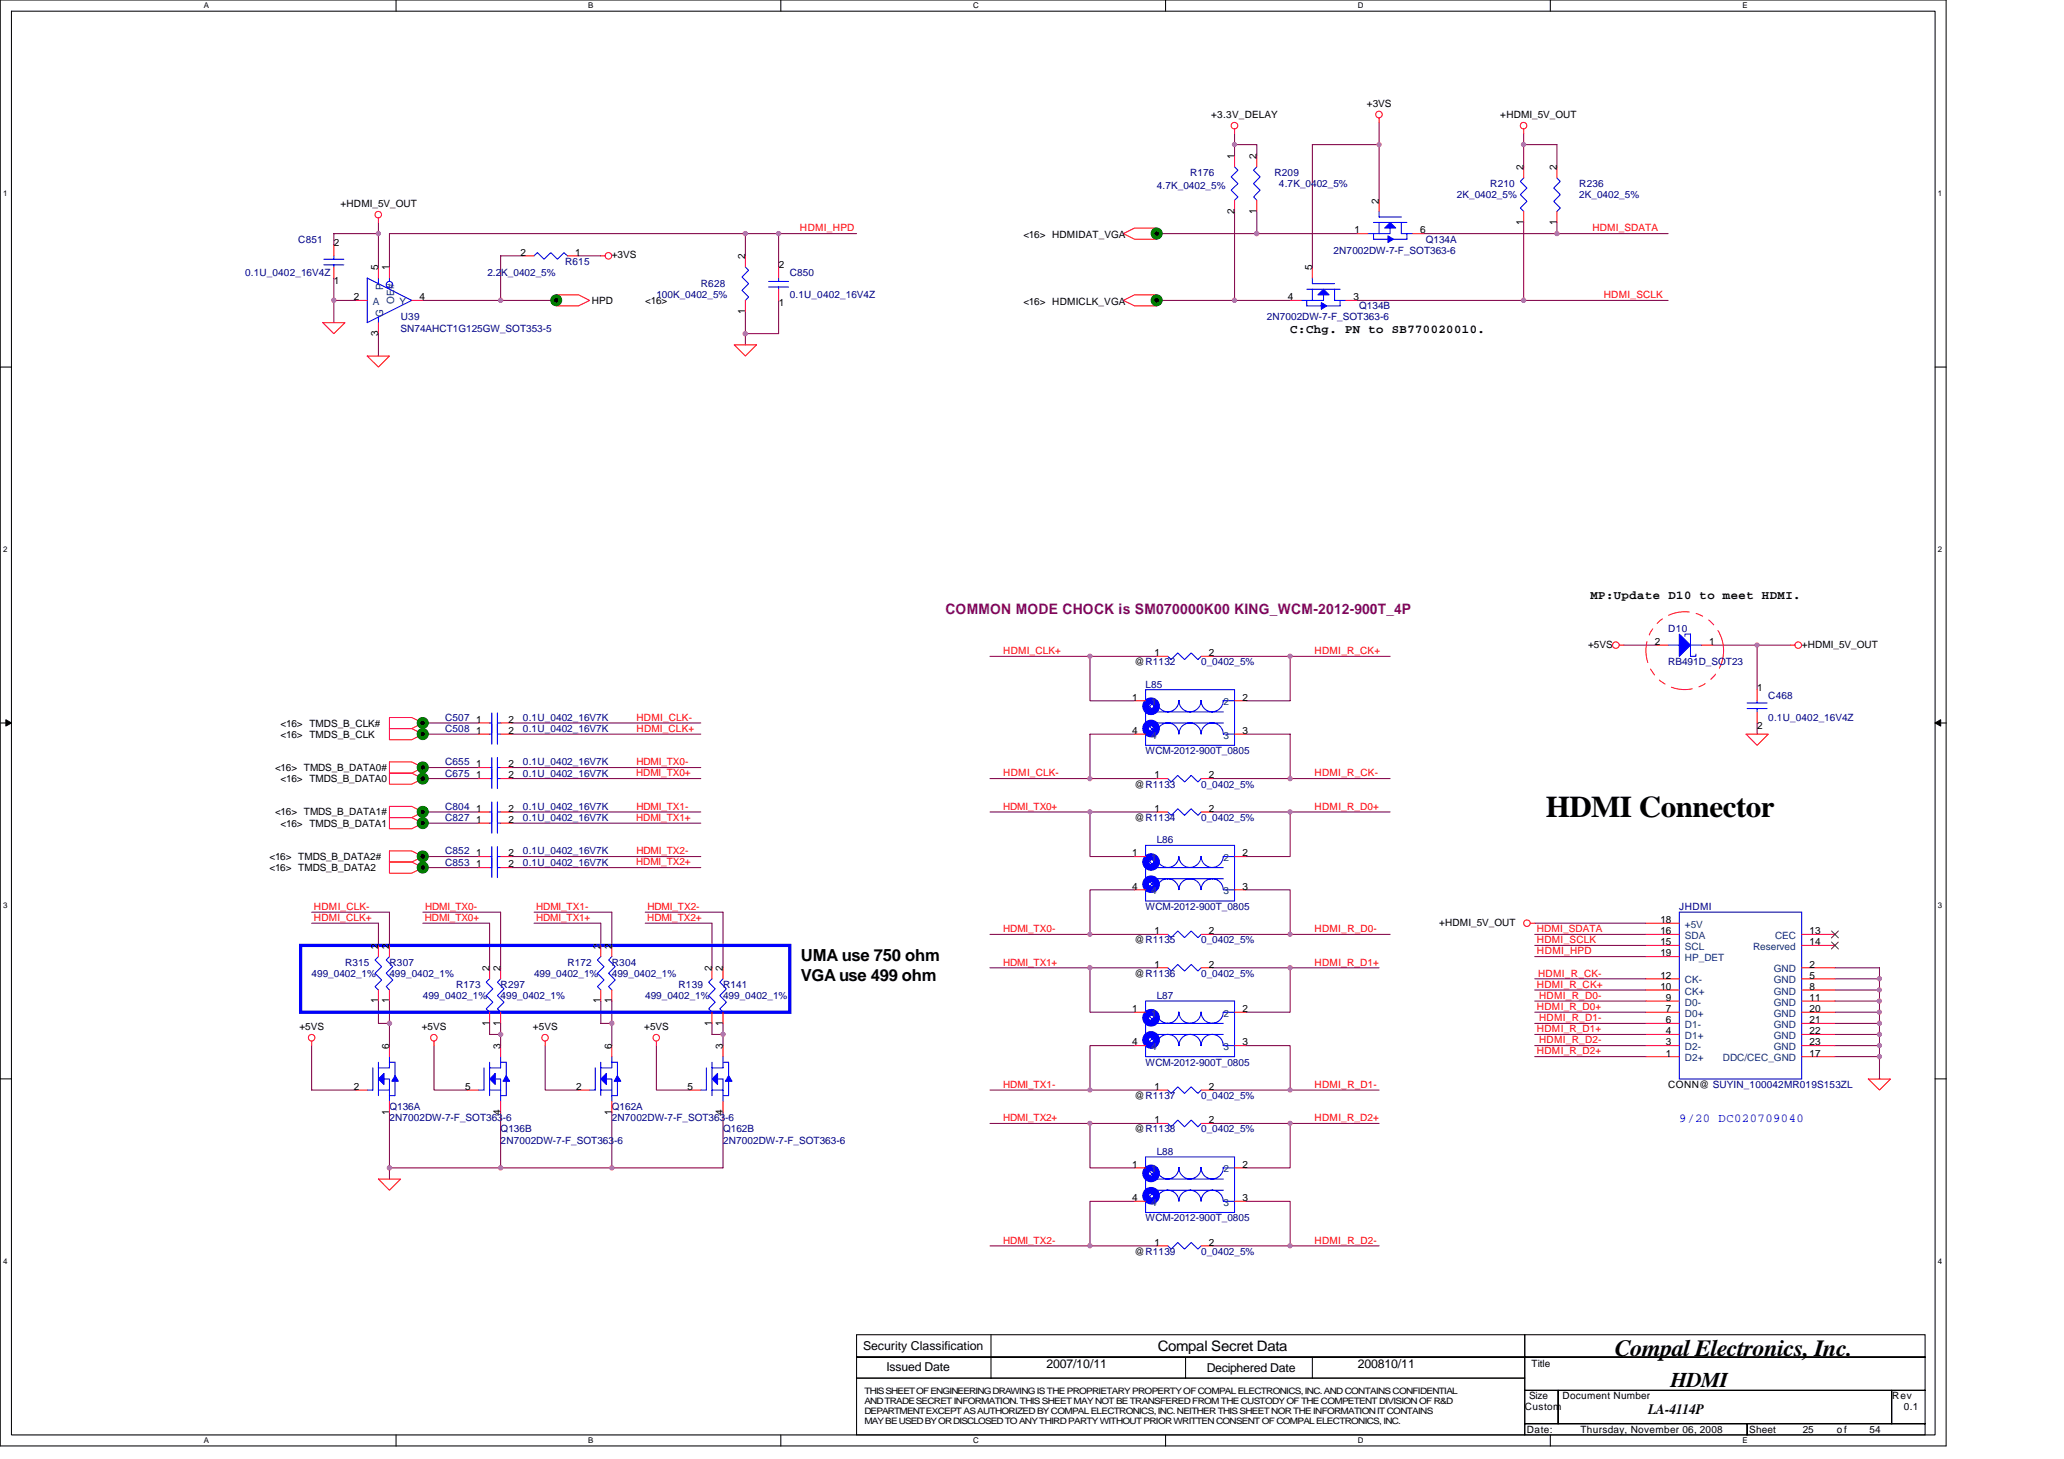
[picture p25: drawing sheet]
<svg xmlns="http://www.w3.org/2000/svg" width="297mm" height="210mm" viewBox="0 0 297 210" stroke-linecap="round" stroke-linejoin="round" font-family="sans-serif">
<defs><g id="words">
<text font-size="4.3" x="222.5" y="117.6">HDMI Connector</text>
<text font-size="3.3" x="232.4" y="195.1">Compal Electronics, Inc.</text>
<text font-size="3" x="240.4" y="199.6">HDMI</text>
<g font-size="2.4">
<text x="115.3" y="138.2">UMA use 750 ohm</text>
<text x="115.3" y="141.1">VGA use 499 ohm</text>
</g>
<text font-size="2.1" fill="#800080" x="136.1" y="88.3">COMMON MODE CHOCK is SM070000K00 KING_WCM-2012-900T_4P</text>
<g font-size="2.1">
<text x="166.6" y="194.4">Compal Secret Data</text>
<text x="237.2" y="203.5">LA-4114P</text>
</g>
<g font-size="1.8">
<text x="185.7" y="47.8">C:Chg. PN to SB770020010.</text>
<text x="228.9" y="86.2">MP:Update D10 to meet HDMI.</text>
<text x="124.2" y="194.2">Security Classification</text>
<text x="127.6" y="197.3">Issued Date</text>
<text x="150.6" y="196.8">2007/10/11</text>
<text x="173.7" y="197.4">Deciphered Date</text>
<text x="195.4" y="196.8">200810/11</text>
</g>
<text font-size="1.8" fill="#00f" x="241.7" y="161.4">9/20 DC020709040</text>
<g font-size="1.4">
<text x="174.3" y="17">+3.3V_DELAY</text>
<text x="196.7" y="15.4">+3VS</text>
<text x="215.9" y="17">+HDMI_5V_OUT</text>
<text x="177.6" y="22.9" transform="rotate(-90 177.6 22.9)">1</text>
<text x="180.8" y="22.9" transform="rotate(-90 180.8 22.9)">2</text>
<text x="49" y="29.8">+HDMI_5V_OUT</text>
<text x="198.5" y="29.3" transform="rotate(-90 198.5 29.3)">2</text>
<text x="219.3" y="24.5" transform="rotate(-90 219.3 24.5)">2</text>
<text x="224" y="24.5" transform="rotate(-90 224 24.5)">2</text>
<text x="48.1" y="35.4">2</text>
<text x="147.3" y="34.3">&lt;16&gt; HDMIDAT_VGA</text>
<text x="177.6" y="30.7" transform="rotate(-90 177.6 30.7)">2</text>
<text x="180.8" y="30.7" transform="rotate(-90 180.8 30.7)">1</text>
<text x="194.9" y="33.6">1</text>
<text x="204.4" y="33.6">6</text>
<text x="219.3" y="32.3" transform="rotate(-90 219.3 32.3)">1</text>
<text x="224" y="32.3" transform="rotate(-90 224 32.3)">1</text>
<text x="48.1" y="40.8">1</text>
<text x="54.4" y="38.9" transform="rotate(-90 54.4 38.9)">5</text>
<text x="56" y="38.9" transform="rotate(-90 56 38.9)">1</text>
<text x="74.9" y="36.8">2</text>
<text x="82.8" y="36.8">1</text>
<text x="88" y="37.1">+3VS</text>
<text x="107.2" y="37.3" transform="rotate(-90 107.2 37.3)">2</text>
<text x="112.1" y="38.6">2</text>
<text x="188.8" y="38.9" transform="rotate(-90 188.8 38.9)">5</text>
<text x="50.9" y="43.2">2</text>
<text x="60.4" y="43.2">4</text>
<text x="85.2" y="43.7">HPD</text>
<text x="92.9" y="43.7">&lt;16&gt;</text>
<text x="107.2" y="45.1" transform="rotate(-90 107.2 45.1)">1</text>
<text x="112.1" y="44">1</text>
<text x="147.3" y="43.9">&lt;16&gt; HDMICLK_VGA</text>
<text x="185.4" y="43.2">4</text>
<text x="194.8" y="43.2">3</text>
<text x="54.4" y="48.3" transform="rotate(-90 54.4 48.3)">3</text>
<text x="163.3" y="95.7">@R1132</text>
<text x="166.1" y="94.4">1</text>
<text x="174" y="94.4">2</text>
<text x="228.6" y="93.2">+5VS</text>
<text x="238.1" y="92.8">2</text>
<text x="246" y="92.8">1</text>
<text x="259.3" y="93.2">+HDMI_5V_OUT</text>
<text x="162.9" y="100.8">1</text>
<text x="178.8" y="100.8">2</text>
<text x="252.9" y="99.4">1</text>
<text x="40.4" y="106.1">&lt;16&gt; TMDS_B_CLK</text>
<text x="40.4" y="104.5">&lt;16&gt; TMDS_B_CLK#</text>
<text x="68.5" y="105.6">1</text>
<text x="68.5" y="104">1</text>
<text x="73.2" y="105.6">2</text>
<text x="73.2" y="104">2</text>
<text x="162.9" y="105.6">4</text>
<text x="178.8" y="105.6">3</text>
<text x="252.9" y="104.8">2</text>
<text x="39.6" y="110.9">&lt;16&gt; TMDS_B_DATA0#</text>
<text x="40.4" y="112.5">&lt;16&gt; TMDS_B_DATA0</text>
<text x="68.5" y="110.4">1</text>
<text x="68.5" y="112">1</text>
<text x="73.2" y="110.4">2</text>
<text x="73.2" y="112">2</text>
<text x="163.3" y="113.3">@R1133</text>
<text x="166.1" y="112">1</text>
<text x="174" y="112">2</text>
<text x="39.6" y="117.3">&lt;16&gt; TMDS_B_DATA1#</text>
<text x="40.4" y="118.9">&lt;16&gt; TMDS_B_DATA1</text>
<text x="68.5" y="118.4">1</text>
<text x="68.5" y="116.8">1</text>
<text x="73.2" y="118.4">2</text>
<text x="73.2" y="116.8">2</text>
<text x="163.3" y="118.1">@R1134</text>
<text x="166.1" y="116.8">1</text>
<text x="174" y="116.8">2</text>
<text x="38.8" y="125.3">&lt;16&gt; TMDS_B_DATA2</text>
<text x="38.8" y="123.7">&lt;16&gt; TMDS_B_DATA2#</text>
<text x="68.5" y="124.8">1</text>
<text x="68.5" y="123.2">1</text>
<text x="73.2" y="124.8">2</text>
<text x="73.2" y="123.2">2</text>
<text x="162.9" y="123.2">1</text>
<text x="178.8" y="123.2">2</text>
<text x="162.9" y="128">4</text>
<text x="178.8" y="128">3</text>
<text x="54.4" y="136.5" transform="rotate(-90 54.4 136.5)">2</text>
<text x="56" y="136.5" transform="rotate(-90 56 136.5)">2</text>
<text x="86.4" y="136.5" transform="rotate(-90 86.4 136.5)">2</text>
<text x="88" y="136.5" transform="rotate(-90 88 136.5)">2</text>
<text x="163.3" y="135.7">@R1135</text>
<text x="166.1" y="134.4">1</text>
<text x="174" y="134.4">2</text>
<text x="207.1" y="133.2">+HDMI_5V_OUT</text>
<text x="238.9" y="136">15</text>
<text x="238.9" y="134.4">16</text>
<text x="238.9" y="132.8">18</text>
<text x="238.9" y="137.6">19</text>
<text x="260.4" y="136">14</text>
<text x="260.4" y="134.4">13</text>
<text x="70.4" y="139.7" transform="rotate(-90 70.4 139.7)">2</text>
<text x="72" y="139.7" transform="rotate(-90 72 139.7)">2</text>
<text x="102.4" y="139.7" transform="rotate(-90 102.4 139.7)">2</text>
<text x="104" y="139.7" transform="rotate(-90 104 139.7)">2</text>
<text x="163.3" y="140.5">@R1136</text>
<text x="166.1" y="139.2">1</text>
<text x="174" y="139.2">2</text>
<text x="238.9" y="142.4">10</text>
<text x="238.9" y="140.8">12</text>
<text x="239.8" y="144">9</text>
<text x="260.4" y="139.2">2</text>
<text x="260.4" y="140.8">5</text>
<text x="260.4" y="142.4">8</text>
<text x="260.4" y="144">11</text>
<text x="43.1" y="148.2">+5VS</text>
<text x="54.4" y="144.4" transform="rotate(-90 54.4 144.4)">1</text>
<text x="56" y="144.4" transform="rotate(-90 56 144.4)">1</text>
<text x="60.7" y="148.2">+5VS</text>
<text x="70.4" y="147.6" transform="rotate(-90 70.4 147.6)">1</text>
<text x="72" y="147.6" transform="rotate(-90 72 147.6)">1</text>
<text x="76.7" y="148.2">+5VS</text>
<text x="86.4" y="144.4" transform="rotate(-90 86.4 144.4)">1</text>
<text x="88" y="144.4" transform="rotate(-90 88 144.4)">1</text>
<text x="92.7" y="148.2">+5VS</text>
<text x="102.4" y="147.6" transform="rotate(-90 102.4 147.6)">1</text>
<text x="104" y="147.6" transform="rotate(-90 104 147.6)">1</text>
<text x="162.9" y="145.6">1</text>
<text x="178.8" y="145.6">2</text>
<text x="239.8" y="148.8">4</text>
<text x="239.8" y="147.2">6</text>
<text x="239.8" y="145.6">7</text>
<text x="260.4" y="145.6">20</text>
<text x="260.4" y="147.2">21</text>
<text x="260.4" y="148.8">22</text>
<text x="56" y="150.9" transform="rotate(-90 56 150.9)">6</text>
<text x="72" y="150.9" transform="rotate(-90 72 150.9)">3</text>
<text x="88" y="150.9" transform="rotate(-90 88 150.9)">6</text>
<text x="104" y="150.9" transform="rotate(-90 104 150.9)">3</text>
<text x="162.9" y="150.4">4</text>
<text x="178.8" y="150.4">3</text>
<text x="239.8" y="152">1</text>
<text x="239.8" y="150.4">3</text>
<text x="260.4" y="152">17</text>
<text x="260.4" y="150.4">23</text>
<text x="50.9" y="156.8">2</text>
<text x="56" y="160.4" transform="rotate(-90 56 160.4)">1</text>
<text x="66.9" y="156.8">5</text>
<text x="72" y="160.4" transform="rotate(-90 72 160.4)">4</text>
<text x="82.9" y="156.8">2</text>
<text x="88" y="160.4" transform="rotate(-90 88 160.4)">1</text>
<text x="98.9" y="156.8">5</text>
<text x="104" y="160.4" transform="rotate(-90 104 160.4)">4</text>
<text x="163.3" y="158.1">@R1137</text>
<text x="166.1" y="161.6">1</text>
<text x="166.1" y="156.8">1</text>
<text x="174" y="161.6">2</text>
<text x="174" y="156.8">2</text>
<text x="240.1" y="156.5">CONN@ SUYIN_100042MR019S153ZL</text>
<text x="162.9" y="168">1</text>
<text x="163.3" y="162.9">@R1138</text>
<text x="178.8" y="168">2</text>
<text x="162.9" y="172.8">4</text>
<text x="178.8" y="172.8">3</text>
<text x="166.1" y="179.2">1</text>
<text x="174" y="179.2">2</text>
<text x="163.3" y="180.5">@R1139</text>
<text x="220.4" y="196.7">Title</text>
<text x="219.5" y="202.9">Custom</text>
<text x="220.1" y="201.3">Size</text>
<text x="224.9" y="201.3">Document Number</text>
<text x="272.3" y="201.3">Rev</text>
<text x="274" y="202.9">0.1</text>
<text x="219.7" y="206.1">Date:</text>
<text x="227.4" y="206.1">Thursday, November 06, 2008</text>
<text x="251.8" y="206.1">Sheet</text>
<text x="259.4" y="206.1">25</text>
<text x="264.3" y="206.1">of</text>
<text x="269" y="206.1">54</text>
</g>
<g font-size="1.4" fill="#000080">
<text x="166.5" y="27.2">4.7K_0402_5%</text>
<text x="171.3" y="25.3">R176</text>
<text x="183.4" y="25.3">R209</text>
<text x="184.1" y="26.9">4.7K_0402_5%</text>
<text x="209.7" y="28.5">2K_0402_5%</text>
<text x="214.5" y="26.9">R210</text>
<text x="227.3" y="26.9">R236</text>
<text x="227.3" y="28.5">2K_0402_5%</text>
<text x="42.9" y="34.9">C851</text>
<text x="205.2" y="34.9">Q134A</text>
<text x="35.3" y="39.7">0.1U_0402_16V4Z</text>
<text x="70.1" y="39.7">2.2K_0402_5%</text>
<text x="81.3" y="38.1">R615</text>
<text x="100.9" y="41.3">R628</text>
<text x="113.7" y="39.7">C850</text>
<text x="191.9" y="36.5">2N7002DW-7-F_SOT363-6</text>
<text x="57.7" y="47.7">SN74AHCT1G125GW_SOT353-5</text>
<text x="57.7" y="46.1">U39</text>
<text x="94.5" y="42.9">100K_0402_5%</text>
<text x="113.7" y="42.9">0.1U_0402_16V4Z</text>
<text x="182.3" y="46.1">2N7002DW-7-F_SOT363-6</text>
<text x="195.6" y="44.5">Q134B</text>
<text x="172.9" y="95.7">0_0402_5%</text>
<text x="240.1" y="95.7">RB491D_SOT23</text>
<text x="240.1" y="90.9">D10</text>
<text x="164.9" y="98.9">L85</text>
<text x="254.5" y="100.5">C468</text>
<text x="64" y="105.3">C508</text>
<text x="64" y="103.7">C507</text>
<text x="75.3" y="105.3">0.1U_0402_16V7K</text>
<text x="75.3" y="103.7">0.1U_0402_16V7K</text>
<text x="254.5" y="103.7">0.1U_0402_16V4Z</text>
<text x="64" y="110.1">C655</text>
<text x="64" y="111.7">C675</text>
<text x="75.3" y="110.1">0.1U_0402_16V7K</text>
<text x="75.3" y="111.7">0.1U_0402_16V7K</text>
<text x="164.9" y="108.5">WCM-2012-900T_0805</text>
<text x="172.9" y="113.3">0_0402_5%</text>
<text x="64" y="118.1">C827</text>
<text x="64" y="116.5">C804</text>
<text x="75.3" y="118.1">0.1U_0402_16V7K</text>
<text x="75.3" y="116.5">0.1U_0402_16V7K</text>
<text x="172.9" y="118.1">0_0402_5%</text>
<text x="64" y="124.5">C853</text>
<text x="64" y="122.9">C852</text>
<text x="75.3" y="124.5">0.1U_0402_16V7K</text>
<text x="75.3" y="122.9">0.1U_0402_16V7K</text>
<text x="166.5" y="121.3">L86</text>
<text x="164.9" y="130.9">WCM-2012-900T_0805</text>
<text x="241.7" y="130.9">JHDMI</text>
<text x="172.9" y="135.7">0_0402_5%</text>
<text x="44.8" y="140.5">499_0402_1%</text>
<text x="49.7" y="138.9">R315</text>
<text x="56" y="138.9">R307</text>
<text x="56" y="140.5">499_0402_1%</text>
<text x="60.9" y="143.7">499_0402_1%</text>
<text x="65.7" y="142.1">R173</text>
<text x="72" y="142.1">R297</text>
<text x="72" y="143.7">499_0402_1%</text>
<text x="76.9" y="140.5">499_0402_1%</text>
<text x="81.7" y="138.9">R172</text>
<text x="88" y="138.9">R304</text>
<text x="88" y="140.5">499_0402_1%</text>
<text x="92.9" y="143.7">499_0402_1%</text>
<text x="97.7" y="142.1">R139</text>
<text x="104.1" y="142.1">R141</text>
<text x="104.1" y="143.7">499_0402_1%</text>
<text x="166.5" y="143.7">L87</text>
<text x="172.9" y="140.5">0_0402_5%</text>
<text x="164.9" y="153.3">WCM-2012-900T_0805</text>
<text x="56" y="159.7">Q136A</text>
<text x="56" y="161.3">2N7002DW-7-F_SOT363-6</text>
<text x="88" y="159.7">Q162A</text>
<text x="88" y="161.3">2N7002DW-7-F_SOT363-6</text>
<text x="172.9" y="158.1">0_0402_5%</text>
<text x="72" y="162.9">Q136B</text>
<text x="72" y="164.5">2N7002DW-7-F_SOT363-6</text>
<text x="104.1" y="162.9">Q162B</text>
<text x="104.1" y="164.5">2N7002DW-7-F_SOT363-6</text>
<text x="166.5" y="166.1">L88</text>
<text x="172.9" y="162.9">0_0402_5%</text>
<text x="164.9" y="175.7">WCM-2012-900T_0805</text>
<text x="172.9" y="180.5">0_0402_5%</text>
</g>
<g font-size="1.4" fill="#f00">
<text x="115.1" y="33.3">HDMI_HPD</text>
<text x="229.2" y="33.3">HDMI_SDATA</text>
<text x="230.8" y="42.9">HDMI_SCLK</text>
<text x="144.4" y="94.1">HDMI_CLK+</text>
<text x="189.2" y="94.1">HDMI_R_CK+</text>
<text x="91.6" y="105.3">HDMI_CLK+</text>
<text x="91.6" y="103.7">HDMI_CLK-</text>
<text x="91.6" y="111.7">HDMI_TX0+</text>
<text x="91.6" y="110.1">HDMI_TX0-</text>
<text x="144.4" y="111.7">HDMI_CLK-</text>
<text x="189.2" y="111.7">HDMI_R_CK-</text>
<text x="91.6" y="118.1">HDMI_TX1+</text>
<text x="91.6" y="116.5">HDMI_TX1-</text>
<text x="144.4" y="116.5">HDMI_TX0+</text>
<text x="189.2" y="116.5">HDMI_R_D0+</text>
<text x="91.6" y="124.5">HDMI_TX2+</text>
<text x="91.6" y="122.9">HDMI_TX2-</text>
<text x="45.2" y="130.9">HDMI_CLK-</text>
<text x="61.2" y="130.9">HDMI_TX0-</text>
<text x="77.2" y="130.9">HDMI_TX1-</text>
<text x="93.2" y="130.9">HDMI_TX2-</text>
<text x="45.2" y="132.5">HDMI_CLK+</text>
<text x="61.1" y="132.5">HDMI_TX0+</text>
<text x="77.1" y="132.5">HDMI_TX1+</text>
<text x="93.2" y="132.5">HDMI_TX2+</text>
<text x="144.4" y="134.1">HDMI_TX0-</text>
<text x="189.2" y="134.1">HDMI_R_D0-</text>
<text x="221.2" y="137.3">HDMI_HPD</text>
<text x="221.2" y="135.7">HDMI_SCLK</text>
<text x="221.2" y="134.1">HDMI_SDATA</text>
<text x="144.4" y="138.9">HDMI_TX1+</text>
<text x="189.2" y="138.9">HDMI_R_D1+</text>
<text x="221.2" y="142.1">HDMI_R_CK+</text>
<text x="221.4" y="140.5">HDMI_R_CK-</text>
<text x="221.5" y="143.7">HDMI_R_D0-</text>
<text x="221.2" y="148.5">HDMI_R_D1+</text>
<text x="221.2" y="145.3">HDMI_R_D0+</text>
<text x="221.5" y="146.9">HDMI_R_D1-</text>
<text x="221.2" y="151.7">HDMI_R_D2+</text>
<text x="221.5" y="150.1">HDMI_R_D2-</text>
<text x="144.4" y="161.3">HDMI_TX2+</text>
<text x="144.4" y="156.5">HDMI_TX1-</text>
<text x="189.2" y="161.3">HDMI_R_D2+</text>
<text x="189.2" y="156.5">HDMI_R_D1-</text>
<text x="144.4" y="178.9">HDMI_TX2-</text>
<text x="189.2" y="178.9">HDMI_R_D2-</text>
</g>
<g font-size="1.4" fill="#004080">
<text x="55.1" y="41.8" transform="rotate(-90 55.1 41.8)">P</text>
<text x="53.7" y="43.9">A</text>
<text x="55.1" y="45.6" transform="rotate(-90 55.1 45.6)">G</text>
<text x="56.7" y="43.7" transform="rotate(-90 56.7 43.7)">OE#</text>
<text x="57.5" y="43.9">Y</text>
<text x="165.7" y="101.5">1</text>
<text x="176.1" y="101.5">2</text>
<text x="165.7" y="106.3">4</text>
<text x="176.1" y="106.3">3</text>
<text x="165.7" y="123.9">1</text>
<text x="176.1" y="123.9">2</text>
<text x="165.7" y="128.7">4</text>
<text x="176.1" y="128.7">3</text>
<text x="242.5" y="136.7">SCL</text>
<text x="242.5" y="135.1">SDA</text>
<text x="242.5" y="133.5">+5V</text>
<text x="252.3" y="136.7">Reserved</text>
<text x="255.5" y="135.1">CEC</text>
<text x="242.5" y="143.1">CK+</text>
<text x="242.5" y="141.5">CK-</text>
<text x="242.5" y="138.3">HP_DET</text>
<text x="255.3" y="139.9">GND</text>
<text x="255.3" y="141.5">GND</text>
<text x="255.3" y="143.1">GND</text>
<text x="165.7" y="146.3">1</text>
<text x="176.1" y="146.3">2</text>
<text x="242.5" y="149.5">D1+</text>
<text x="242.5" y="147.9">D1-</text>
<text x="242.5" y="146.3">D0+</text>
<text x="242.5" y="144.7">D0-</text>
<text x="255.3" y="144.7">GND</text>
<text x="255.3" y="146.3">GND</text>
<text x="255.3" y="147.9">GND</text>
<text x="255.3" y="149.5">GND</text>
<text x="165.7" y="151.1">4</text>
<text x="176.1" y="151.1">3</text>
<text x="242.5" y="152.7">D2+</text>
<text x="242.5" y="151.1">D2-</text>
<text x="247.9" y="152.7">DDC/CEC_GND</text>
<text x="255.3" y="151.1">GND</text>
<text x="165.7" y="168.7">1</text>
<text x="165.7" y="173.5">4</text>
<text x="176.1" y="168.7">2</text>
<text x="176.1" y="173.5">3</text>
</g>
<g font-size="1.3">
<text x="124.4" y="200.5">THIS SHEET OF ENGINEERING DRAWING IS THE PROPRIETARY PROPERTY OF COMPAL ELECTRONICS, INC. AND CONTAINS CONFIDENTIAL</text>
<text x="124.4" y="202">AND TRADE SECRET INFORMATION. THIS SHEET MAY NOT BE TRANSFERED FROM THE CUSTODY OF THE COMPETENT DIVISION OF R&amp;D</text>
<text x="124.4" y="203.5">DEPARTMENT EXCEPT AS AUTHORIZED BY COMPAL ELECTRONICS, INC. NEITHER THIS SHEET NOR THE INFORMATION IT CONTAINS</text>
<text x="124.4" y="204.9">MAY BE USED BY OR DISCLOSED TO ANY THIRD PARTY WITHOUT PRIOR WRITTEN CONSENT OF COMPAL ELECTRONICS, INC.</text>
</g>
<g font-size="1.1">
<text x="29.3" y="1.2">A</text>
<text x="84.7" y="1.2">B</text>
<text x="140" y="1.2">C</text>
<text x="195.4" y="1.2">D</text>
<text x="250.8" y="1.2">E</text>
<text x=".4" y="28.2">1</text>
<text x="278.9" y="28.2">1</text>
<text x=".4" y="79.4">2</text>
<text x="278.9" y="79.4">2</text>
<text x=".4" y="130.6">3</text>
<text x="278.9" y="130.6">3</text>
<text x=".4" y="181.8">4</text>
<text x="278.9" y="181.8">4</text>
<text x="29.3" y="207.6">A</text>
<text x="84.7" y="207.6">B</text>
<text x="140" y="207.6">C</text>
<text x="195.4" y="207.6">D</text>
<text x="250.8" y="207.6">E</text>
</g>
</g></defs>
<path d="M0 0h280.1v208h-280.1zM1.6 1.6h276.9v204.8h-276.9z" fill="none" stroke="#000" stroke-width=".15"/>
<g fill="#fff">
<path d="M29.3 .2h.8v1.2h-.8z"/>
<path d="M29.3 206.6h.8v1.3h-.8z"/>
</g>
<path d="M57 0v1.6M57 206.4v1.6" fill="none" stroke="#000" stroke-width=".15"/>
<g fill="#fff">
<path d="M84.7 .2h.7v1.2h-.7z"/>
<path d="M84.7 206.6h.7v1.3h-.7z"/>
</g>
<path d="M112.4 0v1.6M112.4 206.4v1.6" fill="none" stroke="#000" stroke-width=".15"/>
<g fill="#fff">
<path d="M140 .2h.8v1.2h-.8z"/>
<path d="M140 206.6h.8v1.3h-.8z"/>
</g>
<path d="M167.7 0v1.6M167.7 206.4v1.6" fill="none" stroke="#000" stroke-width=".15"/>
<g fill="#fff">
<path d="M195.4 .2h.8v1.2h-.8z"/>
<path d="M195.4 206.6h.8v1.3h-.8z"/>
</g>
<path d="M223.1 0v1.6M223.1 206.4v1.6" fill="none" stroke="#000" stroke-width=".15"/>
<g fill="#fff">
<path d="M250.8 .2h.7v1.2h-.7z"/>
<path d="M250.8 206.6h.7v1.3h-.7z"/>
<path d="M.4 27.2h.7v1.3h-.7z"/>
<path d="M278.9 27.2h.6v1.3h-.6z"/>
<path d="M.4 78.4h.7v1.3h-.7z"/>
<path d="M278.9 78.4h.6v1.3h-.6z"/>
</g>
<path d="M0 52.8h1.6M278.5 52.8h1.6" fill="none" stroke="#000" stroke-width=".15"/>
<g fill="#fff">
<path d="M.4 129.6h.7v1.3h-.7z"/>
<path d="M278.9 129.6h.6v1.3h-.6z"/>
</g>
<path d="M0 104h1.6M278.5 104h1.6" fill="none" stroke="#000" stroke-width=".15"/>
<path d="M.8 103.5l.8 .5-.8 .5zM278.5 104l.8-.5v1z" fill="#000" stroke="#000" stroke-width=".14"/>
<g fill="#fff">
<path d="M.4 180.8h.7v1.3h-.7z"/>
<path d="M278.9 180.8h.6v1.3h-.6z"/>
</g>
<g fill="none" stroke="#000" stroke-width=".15">
<path d="M0 155.2h1.6M278.5 155.2h1.6M123.3 192h96.1v3.2h-96.1zM123.3 195.2h96.1v3.1h-96.1zM123.3 198.3h96.1v8.1h-96.1zM142.6 192v6.3M170.6 195.2v3.1M188.9 195.2v3.1M219.4 192h57.6v3.2h-57.6zM219.4 195.2h57.6v4.8h-57.6zM219.4 200h4.8v4.8h-4.8zM219.4 204.8h32v1.6h-32z"/>
<path d="M224.2 200h48v4.8h-48zM251.4 204.8h25.6v1.6h-25.6zM272.2 200h4.8v4.8h-4.8z"/>
</g>
<g fill="none" stroke="#800040" stroke-width=".15">
<path d="M177.7 19.2v3.2M198.5 17.6v3.2M219.3 19.2v1.6h4.8v3.2M54.5 33.6h-6.5v1.6M54.5 32v6.4M75.3 36.8h-3.3v6.4M83.3 36.8h3.2M107.3 33.6v3.2M112.1 33.6v4.8M123.3 33.6h-67.3v4.8M166.5 33.6h28.8M177.7 30.4v12.8"/>
<path d="M177.7 20.8h3.2v1.6M180.9 30.4v3.2M198.5 28.8v-8h-9.6v17.6M204.9 33.6h35.2M219.3 20.8v3.2M219.3 32v11.2M224.1 32v1.6M48 43.2h3.3M48 40v6.4M54.5 48v3.2M60.9 43.2h19.1M107.3 48v1.6"/>
<path d="M112.1 43.2v4.8h-4.8v-3.2M166.5 43.2h19.2M195.3 43.2h44.8M142.5 94.4h14.4v6.4h6.4M156.9 94.4h9.6M174.5 94.4h11.2v6.4h-6.4M185.7 94.4h14.4M233.7 92.8h4.8M246.5 92.8h11.2M252.9 92.8v6.4M60.9 116.8h8M60.9 105.6h8"/>
<path d="M60.9 104h8M60.9 112h8M60.9 110.4h8M60.9 118.4h8M73.7 116.8h27.2M73.7 105.6h27.2M73.7 104h27.2M73.7 112h27.2M73.7 110.4h27.2M73.7 118.4h27.2M142.5 116.8h14.4v6.4h6.4M142.5 112h24"/>
<path d="M156.9 116.8h9.6M163.3 105.6h-6.4v6.4M174.5 116.8h11.2v6.4h-6.4M174.5 112h25.6M179.3 105.6h6.4v6.4M185.7 116.8h14.4M252.9 104v1.6M44.8 131.2h11.2v4.8M44.8 132.8h9.7v3.2M60.9 132.8h9.6v6.4M60.9 131.2h11.1v8M60.9 124.8h8"/>
<path d="M60.9 123.2h8M73.7 124.8h27.2M73.7 123.2h27.2M76.9 132.8h9.6v3.2M76.9 131.2h11.2v4.8M92.9 132.8h9.6v6.4M92.9 131.2h11.2v8M142.5 139.2h14.4v6.4h6.4M156.9 139.2h9.6M156.9 134.4h9.6M163.3 128h-6.4v6.4h-14.4M174.5 139.2h11.2v6.4h-6.4"/>
<path d="M179.3 128h6.4v6.4h-11.2M185.7 139.2h12.8M185.7 134.4h14.4M220.9 132.8h16M220.9 134.4h16M220.9 137.6h16M220.9 136h16M264.1 139.2h6.4v12.8M44.8 150.4v6.4h6.5M54.5 144v3.2h1.5M56 144v6.4M62.5 150.4v6.4h4.8"/>
<path d="M70.5 147.2v1.6h1.5M72 147.2v3.2M78.5 150.4v6.4h4.8M86.5 144v3.2h1.6M88.1 144v6.4M94.5 150.4v6.4h4.8M102.5 147.2v1.6h1.6M104.1 147.2v3.2M156.9 156.8h9.6M163.3 150.4h-6.4v6.4h-14.4M179.3 150.4h6.4v6.4h-11.2M185.7 156.8h12.8"/>
<path d="M220.9 148.8h16M220.9 147.2h16M220.9 140.8h16M220.9 142.4h16M220.9 150.4h16M220.9 145.6h16M220.9 144h16M220.9 152h16M264.1 152h6.4v3.2M264.1 148.8h6.4M264.1 147.2h6.4M264.1 140.8h6.4"/>
<path d="M264.1 142.4h6.4M264.1 150.4h6.4M264.1 145.6h6.4M264.1 144h6.4M56 160v9.6M72 160v8M88.1 160v8M104.1 160v8h-48.1M142.5 161.6h14.4v6.4h6.4M156.9 161.6h9.6M156.9 179.2h9.6M163.3 172.8h-6.4v6.4h-14.4"/>
<path d="M174.5 161.6h11.2v6.4h-6.4M179.3 172.8h6.4v6.4h-11.2M185.7 161.6h12.8M185.7 179.2h12.8"/>
</g>
<g fill="none" stroke="#f00" stroke-width=".15">
<path d="M177.7 18.6v.6M198.5 17v.6M219.3 18.6v.6M54.5 31.4v.6M86.5 36.8h.6M161.7 33.6l1.6-.8h3.2v1.6h-3.2zM46.5 46.4h3.2l-1.7 1.6zM52.8 51.2h3.2l-1.5 1.6zM80 42.4h3.3l1.6 .8-1.6 .8h-3.3zM105.7 49.6h3.2l-1.6 1.6zM161.7 43.2l1.6-.8h3.2v1.6h-3.2zM166.5 94.4h1.6"/>
<path d="M172.9 94.4h1.6M233 92.8h.7M238.5 92.8h1.6M244.9 92.8h1.6M257.7 92.8h.6M56 104.8h3.3l1.6 .8-1.6 .8h-3.3zM56 103.2h3.3l1.6 .8-1.6 .8h-3.3zM56 111.2h3.3l1.6 .8-1.6 .8h-3.3zM56 109.6h3.3l1.6 .8-1.6 .8h-3.3zM56 117.6h3.3l1.6 .8-1.6 .8h-3.3zM56 116h3.3l1.6 .8-1.6 .8h-3.3zM68.9 105.6h1.6"/>
<path d="M72 105.6h1.7M166.5 112h1.6M172.9 112h1.6M251.3 105.6h3.2l-1.6 1.6zM56 124h3.3l1.6 .8-1.6 .8h-3.3zM56 122.4h3.3l1.6 .8-1.6 .8h-3.3zM86.5 136v1.6M220.2 132.8h.7M44.8 149.8v.6M62.5 149.8v.6M78.5 149.8v.6M83.3 156.8h1.6"/>
<path d="M86.5 142.4v1.6M88.1 150.4v1.6M88.1 158.4v1.6M94.5 149.8v.6M268.9 155.2h3.2l-1.6 1.6zM54.5 169.6h3.2l-1.7 1.6zM166.5 161.6h1.6M166.5 179.2h1.6M172.9 161.6h1.6M172.9 179.2h1.6"/>
<circle cx="177.7" cy="18.1" r=".47"/>
<circle cx="198.4" cy="16.5" r=".47"/>
<circle cx="219.3" cy="18.1" r=".47"/>
<circle cx="54.4" cy="30.9" r=".47"/>
<circle cx="87.6" cy="36.8" r=".47"/>
<circle cx="232.5" cy="92.8" r=".47"/>
<circle cx="258.8" cy="92.8" r=".47"/>
<circle cx="219.7" cy="132.8" r=".47"/>
<circle cx="44.8" cy="149.3" r=".47"/>
<circle cx="62.4" cy="149.3" r=".47"/>
<circle cx="78.4" cy="149.3" r=".47"/>
<circle cx="94.4" cy="149.3" r=".47"/>
</g>
<g fill="#008000" stroke="#008000" stroke-width=".15">
<circle cx="60.8" cy="123.2" r=".79"/>
<circle cx="80" cy="43.2" r=".78"/>
<circle cx="166.5" cy="33.6" r=".8"/>
<circle cx="166.5" cy="43.2" r=".79"/>
<circle cx="60.8" cy="124.8" r=".8"/>
<circle cx="60.8" cy="116.8" r=".8"/>
<circle cx="60.8" cy="118.4" r=".8"/>
<circle cx="60.8" cy="110.4" r=".8"/>
<circle cx="60.8" cy="112" r=".79"/>
<circle cx="60.8" cy="104" r=".79"/>
<circle cx="60.8" cy="105.6" r=".8"/>
</g>
<g fill="#000" stroke="#008000" stroke-width=".15">
<circle cx="166.5" cy="33.6" r=".39"/>
<circle cx="80" cy="43.2" r=".4"/>
<circle cx="166.5" cy="43.2" r=".41"/>
<circle cx="60.8" cy="105.6" r=".39"/>
<circle cx="60.8" cy="110.4" r=".39"/>
<circle cx="60.8" cy="118.4" r=".39"/>
<circle cx="60.8" cy="116.8" r=".39"/>
<circle cx="60.8" cy="112" r=".41"/>
<circle cx="60.8" cy="104" r=".41"/>
<circle cx="60.8" cy="124.8" r=".39"/>
<circle cx="60.8" cy="123.2" r=".41"/>
</g>
<circle cx="242.5" cy="93.6" r="5.6" fill="none" stroke="#f00" stroke-width=".14" stroke-dasharray="3 1 1 1 1 1"/>
<path d="M43.3 136h70.4v9.6h-70.4z" fill="none" stroke="#00f" stroke-width=".47"/>
<g fill="#00f" stroke="#00f" stroke-width=".15">
<path d="M88.9 154.7l.4 .9h-.9z"/>
<path d="M241.7 91.2l1.6 1.6-1.6 1.6z" fill-rule="evenodd"/>
<path d="M87.3 154.4v1.6l-.8-.8z" fill-rule="evenodd"/>
</g>
<g fill="none" stroke="#00f" stroke-width=".15">
<path d="M168.1 94.4l.4 .5 1-1 1 1 .9-1 1 1 .5-.5M240.1 92.8h1.6M242.5 91.5v-.3h.8v3.2h.8v-.3M243.3 92.8h1.6M70.5 105.6h.3M70.8 104.2v2.9M71.6 105.6h.4M71.6 104.2v2.9M168.1 112l.4 .5 1-1 1 1 .9-1 1 1 .5-.5M86.5 137.6l-.5 .5 .9 1-.9 .9 .9 1-.9 .9 .5 .5M85.7 153.6v3.2h-.8M86.5 156.8h1.6"/>
<path d="M86.5 152.8v4.8M87.3 155.2h.8v3.2M88.1 152v1.6h-1.6M88.1 152.8h.8v1.9M88.9 155.6v2h-.8M164.9 145.6h1.6M166.5 145.6a1.6 1.6 0 0 0 1.5 1.6 1.6 1.6 0 0 0 1.6-1.6M166.5 147.2h9.6M166.5 148.8h9.6M169.6 150.4a1.59 1.59 0 0 0-1.6-1.6 1.57 1.57 0 0 0-1.5 1.6h-1.6M169.7 145.6a1.59 1.59 0 0 0 1.6 1.6 1.62 1.62 0 0 0 1.5-1.6M169.7 150.4a1.57 1.57 0 0 1 1.6-1.6 1.58 1.58 0 0 1 1.5 1.6"/>
<path d="M172.9 145.6a1.59 1.59 0 0 0 1.6 1.6 1.62 1.62 0 0 0 1.5-1.6M172.9 150.4a1.57 1.57 0 0 1 1.6-1.6 1.58 1.58 0 0 1 1.5 1.6h1.7M176.1 145.6h1.6M168.1 161.6l.4 .5 1-1 1 1 .9-1 1 1 .5-.5M168.1 179.2l.4 .5 1-.9 1 .9 .9-.9 1 .9 .5-.5"/>
</g>
<circle cx="165.7" cy="146.4" r=".8" fill="#fff"/>
<circle cx="165.7" cy="146.4" r=".8" fill="#00f" stroke="#00f" stroke-width=".95"/>
<circle cx="165.7" cy="149.6" r=".8" fill="#fff"/>
<circle cx="165.7" cy="149.6" r=".8" fill="#00f" stroke="#00f" stroke-width=".95"/>
<g fill="none" stroke="#00f" stroke-width=".15">
<path d="M46.6 37.3h2.9M46.6 38.1h2.9M48 36.8v.5M48 38.1v.3M180.9 24l-.5 .5 1 .9-1 1 1 1-1 .9 .5 .5M188.1 41.6h4.8M188.1 43.2v.8h2.1M188.9 40v.8h3.2M188.9 41.6v1.6M190.5 42.4v.8h-3.2M192.1 41.6v1.6h1.6M192.9 43.2v.8h-2"/>
<path d="M70.5 110.4h.3M70.8 109v2.9M71.6 110.4h.4M71.6 109v2.9M168.1 116.8l.4 .5 1-.9 1 .9 .9-.9 1 .9 .5-.5M164.9 144h12.8v8h-12.8zM168.1 156.8l.4 .5 1-.9 1 .9 .9-.9 1 .9 .5-.5M164.9 168h1.6M164.9 172.8h1.6M166.5 168a1.59 1.59 0 0 0 1.5 1.6 1.6 1.6 0 0 0 1.6-1.6M166.5 172.8a1.56 1.56 0 0 1 1.5-1.6 1.59 1.59 0 0 1 1.6 1.6M166.5 169.6h9.6"/>
<path d="M166.5 171.2h9.6M169.7 168a1.59 1.59 0 0 0 1.6 1.6 1.61 1.61 0 0 0 1.5-1.6M169.7 172.8a1.57 1.57 0 0 1 1.6-1.6 1.59 1.59 0 0 1 1.5 1.6M172.9 168a1.59 1.59 0 0 0 1.6 1.6 1.61 1.61 0 0 0 1.5-1.6M172.9 172.8a1.57 1.57 0 0 1 1.6-1.6 1.59 1.59 0 0 1 1.5 1.6M176.1 168h1.6M176.1 172.8h1.6"/>
</g>
<g fill="none" stroke="#f00" stroke-width=".15">
<path d="M48 35.2v1.6M48 38.4v1.6M180.9 22.4v1.6M180.9 28.8v1.6M188.9 38.4v1.6M185.7 43.2h1.6M193.7 43.2h1.6M68.9 110.4h1.6M72 110.4h1.7M166.5 116.8h1.6M172.9 116.8h1.6M163.3 145.6h1.6"/>
<path d="M163.3 150.4h1.6M166.5 156.8h1.6M172.9 156.8h1.6M177.7 145.6h1.6M177.7 150.4h1.6"/>
</g>
<g fill="#00f" stroke="#00f" stroke-width=".15">
<path d="M190.2 43.5l.7 .5-.7 .5z"/>
<path d="M190.5 41.6l.8 .8h-1.6z" fill-rule="evenodd"/>
</g>
<circle cx="165.7" cy="168.8" r=".8" fill="#fff"/>
<circle cx="165.7" cy="168.8" r=".8" fill="#00f" stroke="#00f" stroke-width=".95"/>
<circle cx="165.7" cy="172" r=".79" fill="#fff"/>
<circle cx="165.7" cy="172" r=".79" fill="#00f" stroke="#00f" stroke-width=".95"/>
<g fill="none" stroke="#00f" stroke-width=".15">
<path d="M76.9 36.8l.4-.5 1 1 1-1 .9 1 1-1 .5 .5M107.3 38.4l.4 .5-.9 1 .9 .9-.9 1 .9 .9-.4 .5M197.7 32h4.8M197.7 33.6v.8h2M198.5 30.4v.8h3.2M198.5 32v1.6M200.1 32.8v.8h-3.2M201.7 32v1.6h1.6M202.5 33.6v.8h-1.9M110.6 40.5h2.9M110.6 41.3h2.9M112.1 40v.5"/>
<path d="M112.1 41.3v.3M70.5 112h.3M70.5 104h.3M70.5 118.4h.3M70.8 102.6v2.9M70.8 110.6v2.9M70.8 117v2.9M71.6 112h.4M71.6 102.6v2.9M71.6 110.6v2.9M71.6 117v2.9M71.6 104h.4"/>
<path d="M71.6 118.4h.4M164.9 105.6h1.6M166.5 105.6a1.58 1.58 0 0 1 1.5-1.6 1.59 1.59 0 0 1 1.6 1.6M166.5 104h9.6M166.5 102.4h9.6M169.6 100.8a1.6 1.6 0 0 1-1.6 1.6 1.59 1.59 0 0 1-1.5-1.6h-1.6M169.7 100.8a1.59 1.59 0 0 0 1.6 1.6 1.61 1.61 0 0 0 1.5-1.6M169.7 105.6a1.57 1.57 0 0 1 1.6-1.6 1.6 1.6 0 0 1 1.5 1.6M172.9 100.8a1.59 1.59 0 0 0 1.6 1.6 1.61 1.61 0 0 0 1.5-1.6h1.7M172.9 105.6a1.57 1.57 0 0 1 1.6-1.6 1.6 1.6 0 0 1 1.5 1.6M176.1 105.6h1.6M54.5 137.6l-.5 .5 .9 1-.9 .9 .9 1-.9 .9 .5 .5"/>
<path d="M56 137.6l-.4 .5 .9 1-.9 .9 .9 1-.9 .9 .4 .5M70.5 124.8h.3M70.5 123.2h.3M70.8 121.8v4.5M71.6 121.8v4.5M71.6 124.8h.4M71.6 123.2h.4M88.1 137.6l-.5 .5 .9 1-.9 .9 .9 1-.9 .9 .5 .5M168.1 134.4l.4 .5 1-1 1 1 .9-1 1 1 .5-.5M241.7 131.2h17.6v24h-17.6zM69.7 153.6v3.2h-.8M70.5 140.8l-.5 .5 .9 1-.9 .9 .9 1-.9 .9 .5 .5"/>
<path d="M70.5 156.8h1.5M70.5 152.8v4.8M71.3 155.2h.7v3.2M72 140.8l-.4 .5 .9 1-.9 .9 .9 1-.9 .9 .4 .5M72 152v1.6h-1.5M72 152.8h.9v1.9M72.9 155.6v2h-.9M102.5 140.8l-.5 .5 .9 1-.9 .9 .9 1-.9 .9 .5 .5M104.1 140.8l-.5 .5 .9 1-.9 .9 .9 1-.9 .9 .5 .5M164.9 166.4h12.8v8h-12.8z"/>
</g>
<g fill="none" stroke="#f00" stroke-width=".15">
<path d="M75.3 36.8h1.6M81.7 36.8h1.6M107.3 36.8v1.6M112.1 38.4v1.6M195.3 33.6h1.6M198.5 28.8v1.6M203.3 33.6h1.6M107.3 43.2v1.6M112.1 41.6v1.6M68.9 112h1.6M68.9 104h1.6M68.9 118.4h1.6"/>
<path d="M72 112h1.7M72 104h1.7M72 118.4h1.7M54.5 136v1.6M56 136v1.6M68.9 124.8h1.6M68.9 123.2h1.6M70.5 139.2v1.6M72 139.2v1.6M72 124.8h1.7M72 123.2h1.7M88.1 136v1.6"/>
<path d="M102.5 139.2v1.6M104.1 139.2v1.6M166.5 134.4h1.6M172.9 134.4h1.6M236.9 134.4h4.8M236.9 136h4.8M236.9 132.8h4.8M236.9 137.6h4.8M259.3 134.4h4.8M259.3 139.2h4.8M259.3 136h4.8M54.5 142.4v1.6"/>
<path d="M56 142.4v1.6M67.3 156.8h1.6M70.5 145.6v1.6M72 145.6v1.6M72 150.4v1.6M72 158.4v1.6M88.1 142.4v1.6M102.5 145.6v1.6M104.1 145.6v1.6M236.9 152h4.8M236.9 150.4h4.8M236.9 148.8h4.8"/>
<path d="M236.9 140.8h4.8M236.9 147.2h4.8M236.9 145.6h4.8M236.9 142.4h4.8M236.9 144h4.8M259.3 152h4.8M259.3 150.4h4.8M259.3 148.8h4.8M259.3 140.8h4.8M259.3 147.2h4.8M259.3 145.6h4.8M259.3 142.4h4.8"/>
<path d="M259.3 144h4.8M163.3 168h1.6M163.3 172.8h1.6M177.7 168h1.6M177.7 172.8h1.6"/>
</g>
<g fill="#00f" stroke="#00f" stroke-width=".15">
<path d="M199.7 33.9l.9 .5-.9 .5z"/>
<path d="M72.9 154.7l.4 .9h-.9z"/>
<path d="M200.1 32l.8 .8h-1.6z" fill-rule="evenodd"/>
<path d="M71.3 154.4v1.6l-.8-.8z" fill-rule="evenodd"/>
</g>
<path d="M263.6 133.9l1 1M263.6 135.5l1 1M264.6 133.9l-1 1M264.6 135.5l-1 1" fill="none" stroke="#804000" stroke-width=".14"/>
<circle cx="165.7" cy="101.6" r=".8" fill="#fff"/>
<circle cx="165.7" cy="101.6" r=".8" fill="#00f" stroke="#00f" stroke-width=".95"/>
<circle cx="165.7" cy="104.8" r=".8" fill="#fff"/>
<circle cx="165.7" cy="104.8" r=".8" fill="#00f" stroke="#00f" stroke-width=".95"/>
<g fill="none" stroke="#00f" stroke-width=".15">
<path d="M177.7 24l.5 .5-1 .9 1 1-1 1 1 .9-.5 .5M219.3 25.6l-.5 .5 .9 1-.9 .9 .9 1-.9 .9 .5 .5M224.1 25.6l.5 .5-1 1 1 .9-1 1 1 .9-.5 .5M52.8 40l6.5 3.2-6.5 3.2zM54.5 40v.8M54.5 45.6v.8M56 40v.5M164.9 99.2h12.8v8h-12.8zM70.5 116.8h.3M70.8 115.4v2.9M71.6 116.8h.4M71.6 115.4v2.9"/>
<path d="M251.4 101.9h2.9M251.4 101.1h2.9M252.9 100.8v.3M252.9 101.9v.5M166.5 124.8h9.6M166.5 126.4h9.6M168.1 139.2l.4 .5 1-1 1 1 .9-1 1 1 .5-.5M169.6 123.2a1.61 1.61 0 0 1-1.6 1.6 1.6 1.6 0 0 1-1.5-1.6h-1.6M169.6 128a1.59 1.59 0 0 0-1.6-1.6 1.56 1.56 0 0 0-1.5 1.6h-1.6M169.7 123.2a1.58 1.58 0 0 0 1.6 1.6 1.63 1.63 0 0 0 1.5-1.6M169.7 128a1.57 1.57 0 0 1 1.6-1.6 1.59 1.59 0 0 1 1.5 1.6M172.9 123.2a1.58 1.58 0 0 0 1.6 1.6 1.63 1.63 0 0 0 1.5-1.6h1.7"/>
<path d="M172.9 128a1.57 1.57 0 0 1 1.6-1.6 1.59 1.59 0 0 1 1.5 1.6h1.7M53.7 153.6v3.2h-.9M54.5 156.8h1.5M54.5 152.8v4.8M55.3 155.2h.7v3.2M56 152v1.6h-1.5M56 152.8h.9v1.9M56.9 155.6v2h-.9M101.7 153.6v3.2h-.8M102.5 156.8h1.6M102.5 152.8v4.8M103.3 155.2h.8v3.2"/>
<path d="M104.1 152v1.6h-1.6M104.1 152.8h.8v1.9M104.9 155.6v2h-.8"/>
<circle cx="56" cy="41" r=".47"/>
</g>
<g fill="none" stroke="#f00" stroke-width=".15">
<path d="M54.5 38.4v1.6M56 38.4v1.6M177.7 22.4v1.6M177.7 28.8v1.6M219.3 24v1.6M219.3 30.4v1.6M224.1 24v1.6M224.1 30.4v1.6M51.3 43.2h1.5M54.5 46.4v1.6M59.3 43.2h1.6M252.9 99.2v1.6"/>
<path d="M68.9 116.8h1.6M72 116.8h1.7M163.3 100.8h1.6M163.3 105.6h1.6M177.7 100.8h1.6M177.7 105.6h1.6M252.9 102.4v1.6M166.5 139.2h1.6M172.9 139.2h1.6M51.3 156.8h1.5M56 150.4v1.6M56 158.4v1.6"/>
<path d="M99.3 156.8h1.6M104.1 150.4v1.6M104.1 158.4v1.6"/>
</g>
<g fill="#00f" stroke="#00f" stroke-width=".15">
<path d="M56.9 154.7l.4 .9h-.9z"/>
<path d="M104.9 154.7l.4 .9h-.9z"/>
<path d="M55.3 154.4v1.6l-.8-.8z" fill-rule="evenodd"/>
<path d="M103.3 154.4v1.6l-.8-.8z" fill-rule="evenodd"/>
</g>
<circle cx="165.7" cy="124" r=".79" fill="#fff"/>
<circle cx="165.7" cy="124" r=".79" fill="#00f" stroke="#00f" stroke-width=".95"/>
<circle cx="165.7" cy="127.2" r=".79" fill="#fff"/>
<circle cx="165.7" cy="127.2" r=".79" fill="#00f" stroke="#00f" stroke-width=".95"/>
<path d="M164.9 121.6h12.8v8h-12.8z" fill="none" stroke="#00f" stroke-width=".15"/>
<path d="M163.3 123.2h1.6M163.3 128h1.6M177.7 123.2h1.6M177.7 128h1.6" fill="none" stroke="#f00" stroke-width=".15"/>
<g fill="#f0f" stroke="#f0f" stroke-width=".15">
<circle cx="185.7" cy="116.8" r=".31"/>
<circle cx="185.7" cy="161.6" r=".31"/>
<circle cx="156.8" cy="179.2" r=".32"/>
<circle cx="185.7" cy="139.2" r=".32"/>
<circle cx="156.8" cy="139.2" r=".32"/>
<circle cx="219.3" cy="43.2" r=".32"/>
<circle cx="224.1" cy="33.6" r=".31"/>
<circle cx="177.7" cy="43.2" r=".32"/>
<circle cx="252.9" cy="92.8" r=".31"/>
<circle cx="180.9" cy="33.6" r=".31"/>
<circle cx="56" cy="147.2" r=".32"/>
<circle cx="72.1" cy="148.8" r=".31"/>
<circle cx="72" cy="168" r=".32"/>
<circle cx="88" cy="147.2" r=".32"/>
<circle cx="104.1" cy="148.8" r=".31"/>
<circle cx="56" cy="168" r=".32"/>
<circle cx="219.3" cy="20.8" r=".31"/>
<circle cx="198.5" cy="20.8" r=".31"/>
<circle cx="177.7" cy="20.8" r=".31"/>
<circle cx="88" cy="168" r=".32"/>
<circle cx="48" cy="43.2" r=".32"/>
<circle cx="107.2" cy="48" r=".32"/>
<circle cx="112.1" cy="33.6" r=".31"/>
<circle cx="54.4" cy="33.6" r=".31"/>
<circle cx="107.3" cy="33.6" r=".31"/>
<circle cx="72" cy="43.2" r=".32"/>
<circle cx="156.8" cy="94.4" r=".31"/>
<circle cx="185.7" cy="94.4" r=".31"/>
<circle cx="156.8" cy="112" r=".32"/>
<circle cx="185.7" cy="112" r=".32"/>
<circle cx="156.8" cy="116.8" r=".31"/>
<circle cx="185.7" cy="134.4" r=".31"/>
<circle cx="156.8" cy="156.8" r=".31"/>
<circle cx="185.7" cy="156.8" r=".31"/>
<circle cx="156.8" cy="161.6" r=".31"/>
<circle cx="185.7" cy="179.2" r=".32"/>
<circle cx="270.5" cy="140.8" r=".31"/>
<circle cx="270.5" cy="142.4" r=".31"/>
<circle cx="270.5" cy="144" r=".32"/>
<circle cx="270.5" cy="145.6" r=".31"/>
<circle cx="270.5" cy="147.2" r=".32"/>
<circle cx="270.5" cy="148.8" r=".31"/>
<circle cx="270.5" cy="152" r=".32"/>
<circle cx="270.5" cy="150.4" r=".31"/>
<circle cx="156.8" cy="134.4" r=".31"/>
</g>
<use href="#words"/>
</svg>
